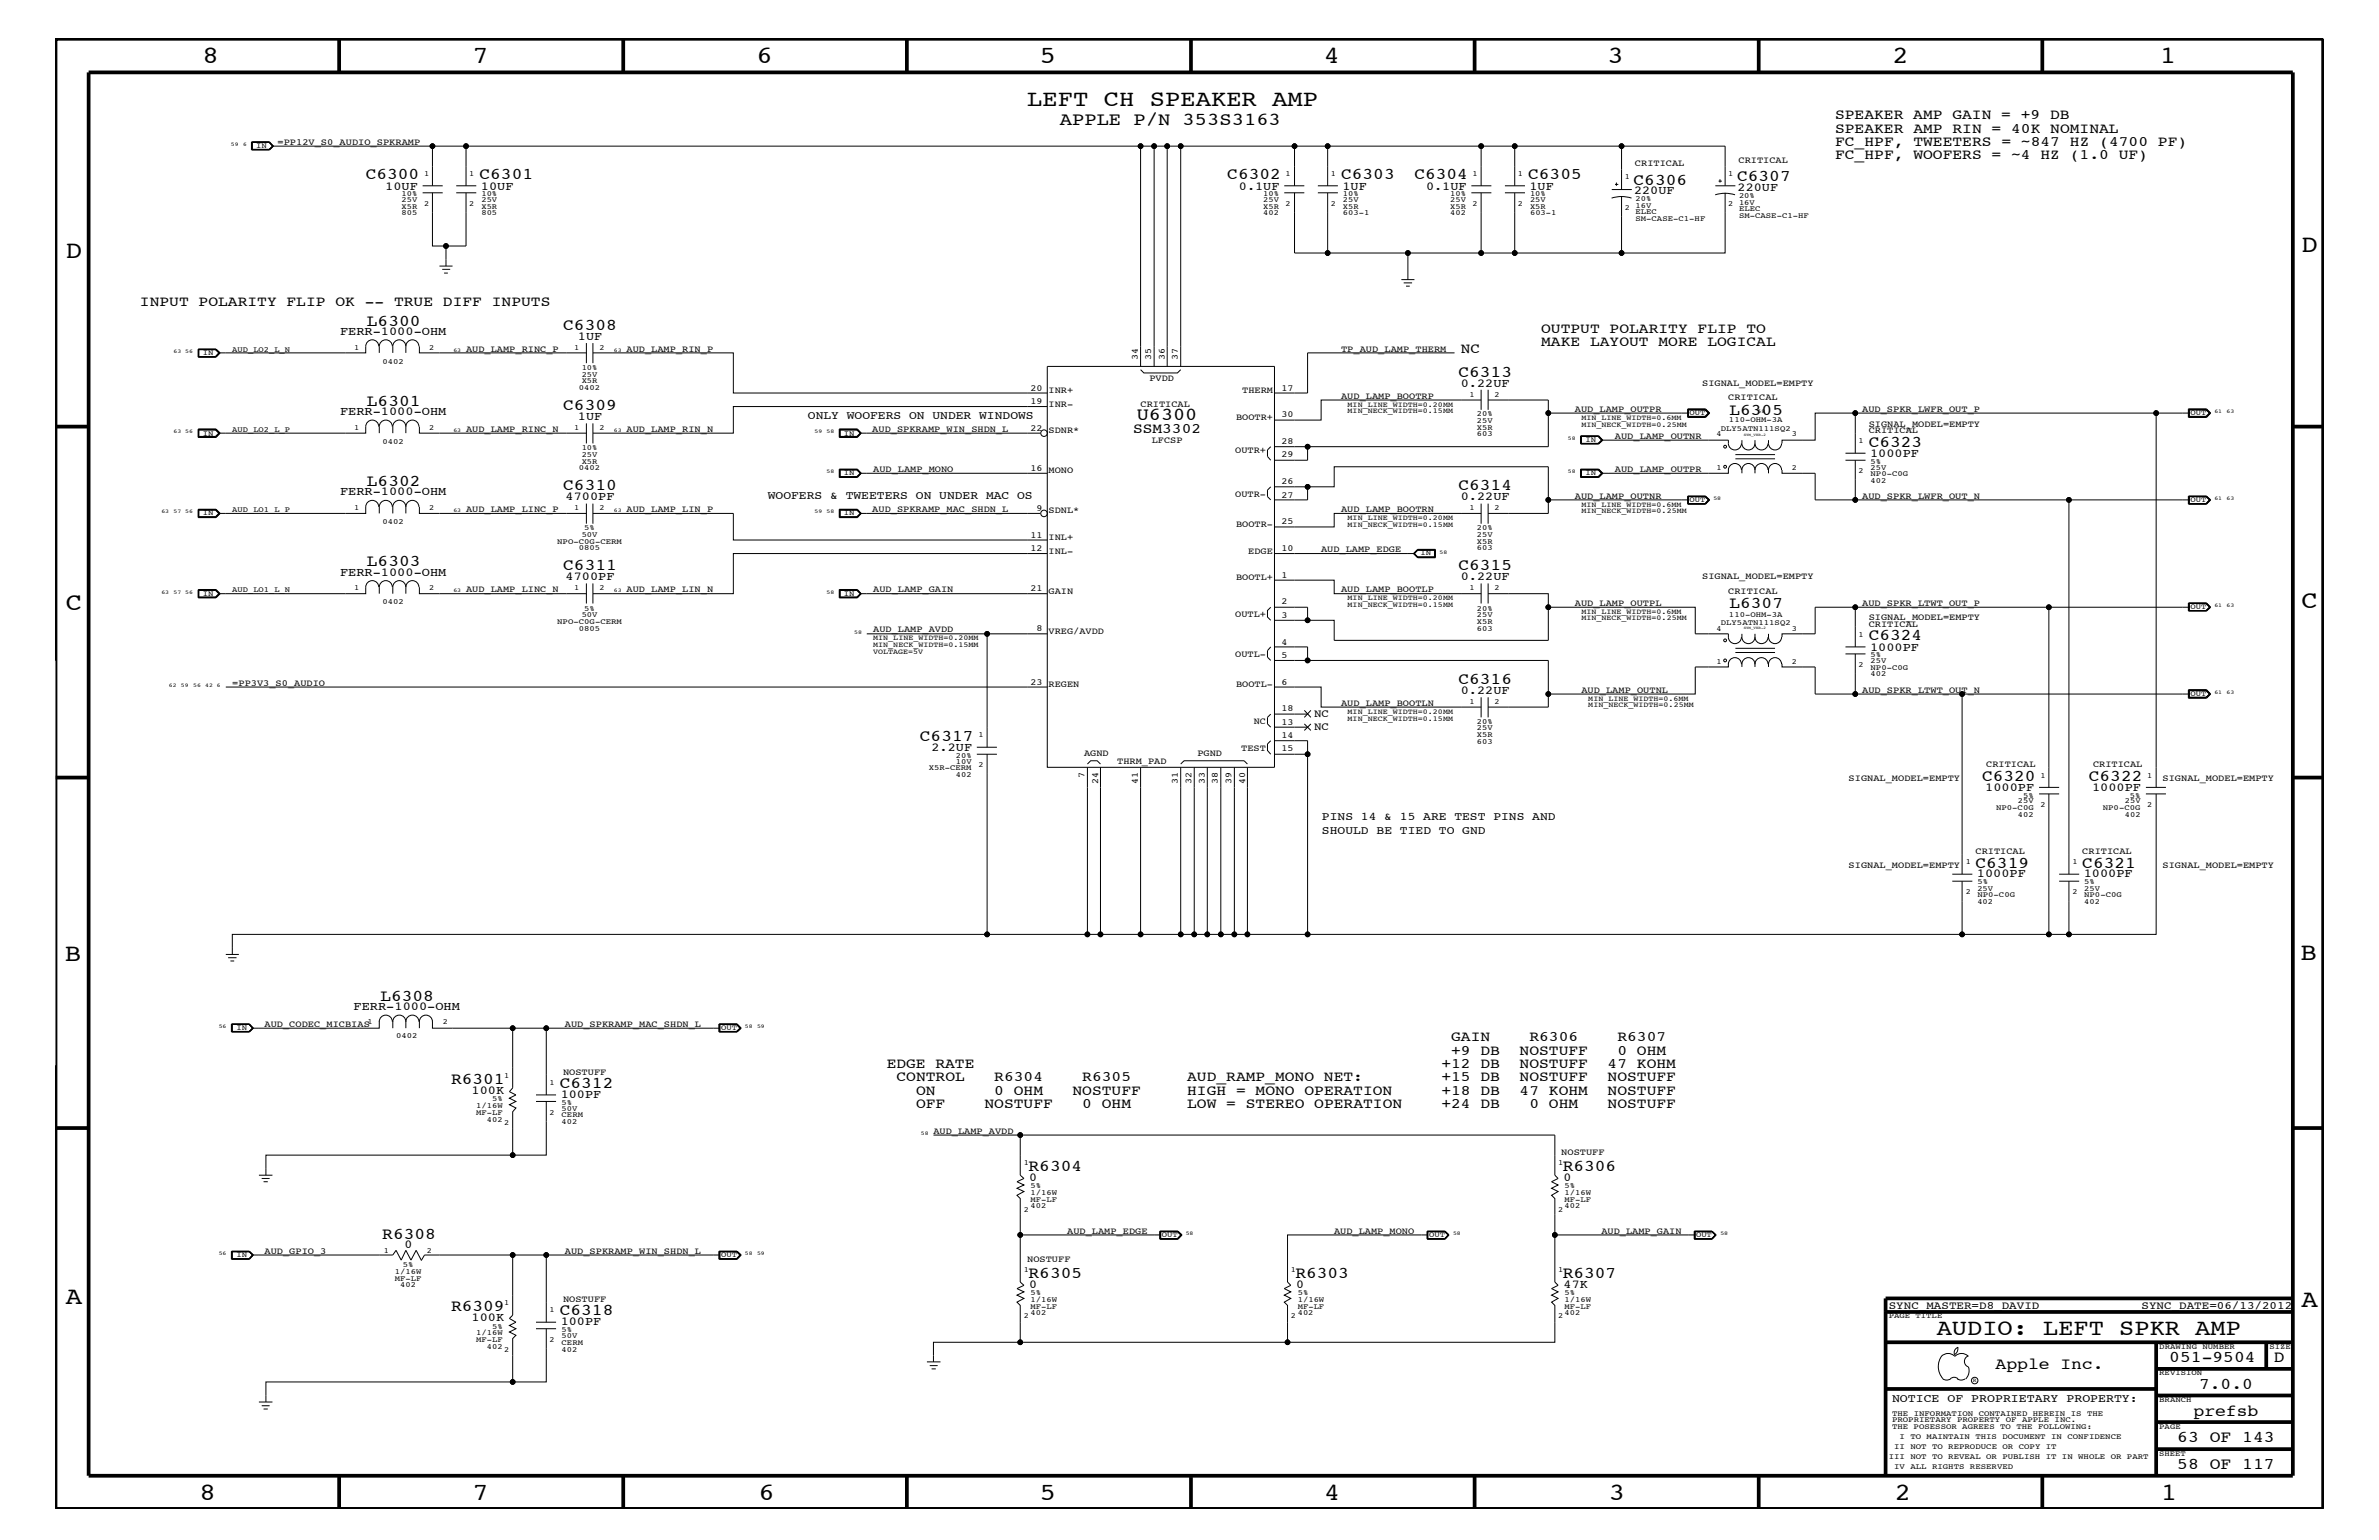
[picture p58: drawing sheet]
<svg xmlns="http://www.w3.org/2000/svg" width="432mm" height="279mm" viewBox="0 0 432 279" stroke-linecap="round" stroke-linejoin="round" font-family="sans-serif">
<defs><g id="words">
<g font-size="4.5">
<text x="36.7" y="11.5">8</text>
<text x="85.8" y="11.5">7</text>
<text x="137.3" y="11.5">6</text>
<text x="188.7" y="11.5">5</text>
<text x="240.3" y="11.5">4</text>
<text x="291.8" y="11.5">3</text>
<text x="343.5" y="11.5">2</text>
<text x="392" y="11.5">1</text>
<text x="11.9" y="46.8">D</text>
<text x="417.7" y="45.7">D</text>
<text x="11.9" y="110.6">C</text>
<text x="417.7" y="110.4">C</text>
<text x="11.8" y="174.3">B</text>
<text x="417.6" y="174.2">B</text>
<text x="11.9" y="236.7">A</text>
<text x="417.7" y="237.1">A</text>
<text x="36.2" y="272.1">8</text>
<text x="85.8" y="272.1">7</text>
<text x="137.7" y="272.1">6</text>
<text x="188.7" y="272.1">5</text>
<text x="240.4" y="272.1">4</text>
<text x="292" y="272.1">3</text>
<text x="343.9" y="272.1">2</text>
<text x="392.2" y="272.1">1</text>
</g>
<g font-size="4.1">
<text x="186.4" y="19.2">LEFT CH SPEAKER AMP</text>
<text x="351.5" y="242.3">AUDIO: LEFT SPKR AMP</text>
</g>
<g font-size="3.3">
<text x="192.4" y="22.7">APPLE P/N 353S3163</text>
<text x="206.3" y="76.2">U6300</text>
</g>
<g font-size="3">
<text x="66.4" y="32.5">C6300</text>
<text x="87" y="32.5">C6301</text>
<text x="222.8" y="32.5">C6302</text>
<text x="243.4" y="32.5">C6303</text>
<text x="256.7" y="32.5">C6304</text>
<text x="277.4" y="32.5">C6305</text>
<text x="296.5" y="33.6">C6306</text>
<text x="315.3" y="32.9">C6307</text>
<text x="66.6" y="59.1">L6300</text>
<text x="102.2" y="59.8">C6308</text>
<text x="264.7" y="68.4">C6313</text>
<text x="66.6" y="73.7">L6301</text>
<text x="102.2" y="74.4">C6309</text>
<text x="313.9" y="75.2">L6305</text>
<text x="339.2" y="81.1">C6323</text>
<text x="66.6" y="88.2">L6302</text>
<text x="102.2" y="88.9">C6310</text>
<text x="264.7" y="88.9">C6314</text>
<text x="66.6" y="102.7">L6303</text>
<text x="102.2" y="103.5">C6311</text>
<text x="264.7" y="103.5">C6315</text>
<text x="313.9" y="110.3">L6307</text>
<text x="339.2" y="116.2">C6324</text>
<text x="264.7" y="124.1">C6316</text>
<text x="167" y="134.4">C6317</text>
<text x="359.7" y="141.7">C6320</text>
<text x="379.1" y="141.7">C6322</text>
<text x="358.6" y="157.4">C6319</text>
<text x="378" y="157.4">C6321</text>
<text x="69" y="181.6">L6308</text>
<text x="81.9" y="196.7">R6301</text>
<text x="101.6" y="197.4">C6312</text>
<text x="186.7" y="212.5">R6304</text>
<text x="283.6" y="212.5">R6306</text>
<text x="69.4" y="224.7">R6308</text>
<text x="186.7" y="231.8">R6305</text>
<text x="235.1" y="231.8">R6303</text>
<text x="283.6" y="231.8">R6307</text>
<text x="81.9" y="237.9">R6309</text>
<text x="101.6" y="238.6">C6318</text>
<text x="362.2" y="248.4">Apple Inc.</text>
<text x="393.7" y="247.1">051-9504</text>
<text x="399.2" y="252">7.0.0</text>
<text x="412.7" y="247.1">D</text>
<text x="398.1" y="256.8">prefsb</text>
<text x="395.2" y="261.6">63 OF 143</text>
<text x="395.2" y="266.6">58 OF 117</text>
</g>
<g font-size="2.6">
<text x="333.1" y="21.6">SPEAKER AMP GAIN = +9 DB</text>
<text x="333.1" y="28.9">FC_HPF, WOOFERS = ~4 HZ (1.0 UF)</text>
<text x="333.1" y="26.5">FC_HPF, TWEETERS = ~847 HZ (4700 PF)</text>
<text x="333.1" y="24.1">SPEAKER AMP RIN = 40K NOMINAL</text>
<text x="25.4" y="55.5">INPUT POLARITY FLIP OK -- TRUE DIFF INPUTS</text>
<text x="265.2" y="64">NC</text>
<text x="279.7" y="62.9">MAKE LAYOUT MORE LOGICAL</text>
<text x="279.7" y="60.4">OUTPUT POLARITY FLIP TO</text>
<text x="205.7" y="78.6">SSM3302</text>
<text x="263.4" y="191.4">+9 DB</text>
<text x="263.4" y="188.9">GAIN</text>
<text x="275.8" y="191.4">NOSTUFF</text>
<text x="277.6" y="188.9">R6306</text>
<text x="293.6" y="191.4">0 OHM</text>
<text x="293.6" y="188.9">R6307</text>
<text x="161" y="193.7">EDGE RATE</text>
<text x="162.7" y="196.2">CONTROL</text>
<text x="180.5" y="196.2">R6304</text>
<text x="196.4" y="196.2">R6305</text>
<text x="215.5" y="196.2">AUD_RAMP_MONO NET:</text>
<text x="261.6" y="193.7">+12 DB</text>
<text x="261.6" y="196.2">+15 DB</text>
<text x="275.8" y="193.7">NOSTUFF</text>
<text x="275.8" y="196.2">NOSTUFF</text>
<text x="291.8" y="193.7">47 KOHM</text>
<text x="291.8" y="196.2">NOSTUFF</text>
<text x="166.3" y="201">OFF</text>
<text x="166.3" y="198.7">ON</text>
<text x="178.7" y="201">NOSTUFF</text>
<text x="180.5" y="198.7">0 OHM</text>
<text x="194.7" y="198.7">NOSTUFF</text>
<text x="196.4" y="201">0 OHM</text>
<text x="215.5" y="201">LOW = STEREO OPERATION</text>
<text x="215.5" y="198.7">HIGH = MONO OPERATION</text>
<text x="261.6" y="198.7">+18 DB</text>
<text x="261.6" y="201">+24 DB</text>
<text x="275.8" y="198.7">47 KOHM</text>
<text x="277.6" y="201">0 OHM</text>
<text x="291.8" y="198.7">NOSTUFF</text>
<text x="291.8" y="201">NOSTUFF</text>
</g>
<g font-size="2.2">
<text x="69.9" y="34.4">10UF</text>
<text x="87.3" y="34.4">10UF</text>
<text x="224.9" y="34.4">0.1UF</text>
<text x="243.7" y="34.4">1UF</text>
<text x="258.8" y="34.4">0.1UF</text>
<text x="277.6" y="34.4">1UF</text>
<text x="296.6" y="35.2">220UF</text>
<text x="315.4" y="34.7">220UF</text>
<text x="61.7" y="60.8">FERR-1000-OHM</text>
<text x="104.9" y="61.7">1UF</text>
<text x="265.1" y="70.1">0.22UF</text>
<text x="61.7" y="75.4">FERR-1000-OHM</text>
<text x="104.9" y="76.2">1UF</text>
<text x="339.4" y="82.8">1000PF</text>
<text x="61.7" y="89.9">FERR-1000-OHM</text>
<text x="102.7" y="90.7">4700PF</text>
<text x="265.1" y="90.7">0.22UF</text>
<text x="61.7" y="104.4">FERR-1000-OHM</text>
<text x="102.7" y="105.3">4700PF</text>
<text x="265.1" y="105.3">0.22UF</text>
<text x="339.4" y="118.1">1000PF</text>
<text x="265.1" y="125.9">0.22UF</text>
<text x="169.1" y="136.2">2.2UF</text>
<text x="360.3" y="143.5">1000PF</text>
<text x="379.7" y="143.5">1000PF</text>
<text x="358.8" y="159.2">1000PF</text>
<text x="378.2" y="159.2">1000PF</text>
<text x="64.2" y="183.2">FERR-1000-OHM</text>
<text x="85.6" y="198.5">100K</text>
<text x="101.8" y="199.2">100PF</text>
<text x="186.8" y="214.2">0</text>
<text x="283.8" y="214.2">0</text>
<text x="73.4" y="226.4">0</text>
<text x="186.8" y="233.7">0</text>
<text x="235.3" y="233.7">0</text>
<text x="283.8" y="233.7">47K</text>
<text x="85.6" y="239.7">100K</text>
<text x="101.8" y="240.5">100PF</text>
</g>
<g font-size="2.1">
<text x="146.6" y="76.1">ONLY WOOFERS ON UNDER WINDOWS</text>
<text x="139.4" y="90.6">WOOFERS &amp; TWEETERS ON UNDER MAC OS</text>
<text x="239.9" y="148.8">PINS 14 &amp; 15 ARE TEST PINS AND</text>
<text x="239.9" y="151.2">SHOULD BE TIED TO GND</text>
<text x="343.4" y="254.4">NOTICE OF PROPRIETARY PROPERTY:</text>
</g>
<g font-size="2">
<text x="238.5" y="130.2">NC</text>
<text x="238.5" y="132.5">NC</text>
<text x="342.8" y="237.4">SYNC_MASTER=D8_DAVID</text>
<text x="388.7" y="237.4">SYNC_DATE=06/13/2012</text>
</g>
<g font-size="1.7">
<text x="50.4" y="26.3">=PP12V_S0_AUDIO_SPKRAMP</text>
<text x="315.6" y="29.5">CRITICAL</text>
<text x="296.8" y="30.2">CRITICAL</text>
<text x="84.6" y="63.9">AUD_LAMP_RINC_P</text>
<text x="113.7" y="63.9">AUD_LAMP_RIN_P</text>
<text x="206.5" y="65.4" transform="rotate(-90 206.5 65.4)">34</text>
<text x="209" y="65.4" transform="rotate(-90 209 65.4)">35</text>
<text x="211.4" y="65.4" transform="rotate(-90 211.4 65.4)">36</text>
<text x="213.8" y="65.4" transform="rotate(-90 213.8 65.4)">37</text>
<text x="243.4" y="63.9">TP_AUD_LAMP_THERM</text>
<text x="187" y="70.9">20</text>
<text x="190.3" y="71.3">INR+</text>
<text x="208.6" y="69.2">PVDD</text>
<text x="225.5" y="71.3">THERM</text>
<text x="232.6" y="70.9">17</text>
<text x="308.9" y="70">SIGNAL_MODEL=EMPTY</text>
<text x="187" y="73.3">19</text>
<text x="190.3" y="73.8">INR-</text>
<text x="207" y="73.8">CRITICAL</text>
<text x="224.4" y="76.2">BOOTR+</text>
<text x="232.6" y="75.7">30</text>
<text x="243.4" y="72.3">AUD_LAMP_BOOTRP</text>
<text x="285.8" y="74.7">AUD_LAMP_OUTPR</text>
<text x="313.7" y="72.6">CRITICAL</text>
<text x="338" y="74.7">AUD_SPKR_LWFR_OUT_P</text>
<text x="339.2" y="77.4">SIGNAL_MODEL=EMPTY</text>
<text x="84.6" y="78.3">AUD_LAMP_RINC_N</text>
<text x="113.7" y="78.3">AUD_LAMP_RIN_N</text>
<text x="158.3" y="78.3">AUD_SPKRAMP_WIN_SHDN_L</text>
<text x="187" y="78.2">22</text>
<text x="190.3" y="78.6">SDNR*</text>
<text x="209" y="80.5">LFCSP</text>
<text x="224.2" y="82.2">OUTR+</text>
<text x="232.6" y="80.5">28</text>
<text x="232.6" y="83">29</text>
<text x="293.1" y="79.6">AUD_LAMP_OUTNR</text>
<text x="339.2" y="78.6">CRITICAL</text>
<text x="158.5" y="85.6">AUD_LAMP_MONO</text>
<text x="187" y="85.4">16</text>
<text x="190.3" y="85.9">MONO</text>
<text x="232.6" y="87.8">26</text>
<text x="293.1" y="85.6">AUD_LAMP_OUTPR</text>
<text x="84.6" y="92.9">AUD_LAMP_LINC_P</text>
<text x="113.7" y="92.9">AUD_LAMP_LIN_P</text>
<text x="158.3" y="92.9">AUD_SPKRAMP_MAC_SHDN_L</text>
<text x="188.1" y="92.7">9</text>
<text x="190.3" y="93.2">SDNL*</text>
<text x="224.2" y="90.1">OUTR-</text>
<text x="224.4" y="95.6">BOOTR-</text>
<text x="232.6" y="90.3">27</text>
<text x="232.6" y="95.1">25</text>
<text x="243.4" y="92.9">AUD_LAMP_BOOTRN</text>
<text x="285.8" y="90.5">AUD_LAMP_OUTNR</text>
<text x="338" y="90.5">AUD_SPKR_LWFR_OUT_N</text>
<text x="187" y="99.9">12</text>
<text x="187" y="97.6">11</text>
<text x="190.3" y="100.4">INL-</text>
<text x="190.3" y="98">INL+</text>
<text x="226.6" y="100.4">EDGE</text>
<text x="232.6" y="99.9">10</text>
<text x="239.8" y="100.2">AUD_LAMP_EDGE</text>
<text x="84.6" y="107.5">AUD_LAMP_LINC_N</text>
<text x="113.7" y="107.5">AUD_LAMP_LIN_N</text>
<text x="158.5" y="107.5">AUD_LAMP_GAIN</text>
<text x="187" y="107.2">21</text>
<text x="190.3" y="107.7">GAIN</text>
<text x="224.4" y="105.3">BOOTL+</text>
<text x="232.6" y="104.8">1</text>
<text x="243.4" y="107.5">AUD_LAMP_BOOTLP</text>
<text x="308.9" y="105.1">SIGNAL_MODEL=EMPTY</text>
<text x="313.7" y="107.7">CRITICAL</text>
<text x="224.2" y="112">OUTL+</text>
<text x="232.6" y="112">3</text>
<text x="232.6" y="109.7">2</text>
<text x="285.8" y="109.9">AUD_LAMP_OUTPL</text>
<text x="338" y="109.9">AUD_SPKR_LTWT_OUT_P</text>
<text x="339.2" y="113.7">CRITICAL</text>
<text x="339.2" y="112.6">SIGNAL_MODEL=EMPTY</text>
<text x="158.5" y="114.8">AUD_LAMP_AVDD</text>
<text x="188.1" y="114.5">8</text>
<text x="190.3" y="115">VREG/AVDD</text>
<text x="224.2" y="119.2">OUTL-</text>
<text x="232.6" y="119.3">5</text>
<text x="232.6" y="117">4</text>
<text x="42.2" y="124.4">=PP3V3_S0_AUDIO</text>
<text x="187" y="124.2">23</text>
<text x="190.3" y="124.7">REGEN</text>
<text x="224.4" y="124.7">BOOTL-</text>
<text x="232.6" y="124.2">6</text>
<text x="287" y="125.7">AUD_LAMP_OUTNL</text>
<text x="338" y="125.7">AUD_SPKR_LTWT_OUT_N</text>
<text x="227.6" y="131.3">NC</text>
<text x="232.6" y="131.5">13</text>
<text x="232.6" y="129.1">18</text>
<text x="243.4" y="128">AUD_LAMP_BOOTLN</text>
<text x="196.8" y="137.2">AGND</text>
<text x="217.3" y="137.2">PGND</text>
<text x="225.3" y="136.2">TEST</text>
<text x="232.6" y="136.3">15</text>
<text x="232.6" y="133.9">14</text>
<text x="196.8" y="141.2" transform="rotate(-90 196.8 141.2)">7</text>
<text x="199.3" y="142.3" transform="rotate(-90 199.3 142.3)">24</text>
<text x="202.8" y="138.5">THRM_PAD</text>
<text x="206.5" y="142.3" transform="rotate(-90 206.5 142.3)">41</text>
<text x="213.8" y="142.3" transform="rotate(-90 213.8 142.3)">31</text>
<text x="216.2" y="142.3" transform="rotate(-90 216.2 142.3)">32</text>
<text x="218.7" y="142.3" transform="rotate(-90 218.7 142.3)">33</text>
<text x="221.1" y="142.3" transform="rotate(-90 221.1 142.3)">38</text>
<text x="223.5" y="142.3" transform="rotate(-90 223.5 142.3)">39</text>
<text x="226" y="142.3" transform="rotate(-90 226 142.3)">40</text>
<text x="335.5" y="141.7">SIGNAL_MODEL=EMPTY</text>
<text x="360.5" y="139.2">CRITICAL</text>
<text x="379.9" y="139.2">CRITICAL</text>
<text x="392.5" y="141.7">SIGNAL_MODEL=EMPTY</text>
<text x="358.6" y="155">CRITICAL</text>
<text x="378" y="155">CRITICAL</text>
<text x="335.5" y="157.4">SIGNAL_MODEL=EMPTY</text>
<text x="392.5" y="157.4">SIGNAL_MODEL=EMPTY</text>
<text x="48" y="186.3">AUD_CODEC_MICBIAS</text>
<text x="102.5" y="186.3">AUD_SPKRAMP_MAC_SHDN_L</text>
<text x="102.2" y="195">NOSTUFF</text>
<text x="169.4" y="205.7">AUD_LAMP_AVDD</text>
<text x="283.4" y="209.6">NOSTUFF</text>
<text x="48" y="227.5">AUD_GPIO_3</text>
<text x="102.5" y="227.5">AUD_SPKRAMP_WIN_SHDN_L</text>
<text x="193.7" y="223.9">AUD_LAMP_EDGE</text>
<text x="242.1" y="223.9">AUD_LAMP_MONO</text>
<text x="290.7" y="223.9">AUD_LAMP_GAIN</text>
<text x="186.4" y="229">NOSTUFF</text>
<text x="102.2" y="236.2">NOSTUFF</text>
</g>
<g font-size="1.4">
<text x="46.5" y="26.9">IN</text>
<text x="72.9" y="35.6">10%</text>
<text x="77" y="31.9">1</text>
<text x="85.2" y="31.9">1</text>
<text x="87.4" y="35.6">10%</text>
<text x="229.3" y="35.6">10%</text>
<text x="233.3" y="31.9">1</text>
<text x="241.6" y="31.9">1</text>
<text x="243.8" y="35.6">10%</text>
<text x="263.2" y="35.6">10%</text>
<text x="267.3" y="31.9">1</text>
<text x="275.5" y="31.9">1</text>
<text x="277.7" y="35.6">10%</text>
<text x="294.9" y="32.5">1</text>
<text x="313.7" y="31.9">1</text>
<text x="315.6" y="35.9">20%</text>
<text x="72.9" y="37.9">X5R</text>
<text x="72.9" y="36.7">25V</text>
<text x="72.9" y="39.1">805</text>
<text x="77" y="37.4">2</text>
<text x="85.2" y="37.4">2</text>
<text x="87.4" y="37.9">X5R</text>
<text x="87.4" y="36.7">25V</text>
<text x="87.4" y="39.1">805</text>
<text x="229.3" y="39.1">402</text>
<text x="229.3" y="36.7">25V</text>
<text x="229.3" y="37.9">X5R</text>
<text x="233.3" y="37.4">2</text>
<text x="241.6" y="37.4">2</text>
<text x="243.8" y="36.7">25V</text>
<text x="243.8" y="37.9">X5R</text>
<text x="243.8" y="39.1">603-1</text>
<text x="263.2" y="37.9">X5R</text>
<text x="263.2" y="36.7">25V</text>
<text x="263.2" y="39.1">402</text>
<text x="267.3" y="37.4">2</text>
<text x="275.5" y="37.4">2</text>
<text x="277.7" y="36.7">25V</text>
<text x="277.7" y="39.1">603-1</text>
<text x="277.7" y="37.9">X5R</text>
<text x="294.9" y="38">2</text>
<text x="296.8" y="36.5">20%</text>
<text x="296.8" y="37.8">16V</text>
<text x="296.8" y="38.9">ELEC</text>
<text x="296.8" y="40.1">SM-CASE-C1-HF</text>
<text x="313.7" y="37.4">2</text>
<text x="315.6" y="37.2">16V</text>
<text x="315.6" y="38.2">ELEC</text>
<text x="315.6" y="39.5">SM-CASE-C1-HF</text>
<text x="36.8" y="64.5">IN</text>
<text x="42.2" y="63.9">AUD_LO2_L_N</text>
<text x="64.3" y="63.4">1</text>
<text x="69.4" y="66">0402</text>
<text x="77.9" y="63.4">2</text>
<text x="104.2" y="63.4">1</text>
<text x="108.8" y="63.4">2</text>
<text x="105.1" y="70.7">0402</text>
<text x="105.6" y="67.1">10%</text>
<text x="105.6" y="68.4">25V</text>
<text x="105.6" y="69.5">X5R</text>
<text x="266.7" y="72">1</text>
<text x="271.3" y="72">2</text>
<text x="64.3" y="78">1</text>
<text x="77.9" y="78">2</text>
<text x="244.6" y="73.8">MIN_LINE_WIDTH=0.20MM</text>
<text x="244.6" y="75">MIN_NECK_WIDTH=0.15MM</text>
<text x="268.1" y="76.8">25V</text>
<text x="268.1" y="75.6">20%</text>
<text x="287" y="76.2">MIN_LINE_WIDTH=0.6MM</text>
<text x="287" y="77.4">MIN_NECK_WIDTH=0.25MM</text>
<text x="306.7" y="75.4">OUT</text>
<text x="313.8" y="76.7">110-OHM-3A</text>
<text x="397.6" y="75.4">OUT</text>
<text x="36.8" y="79">IN</text>
<text x="42.2" y="78.3">AUD_LO2_L_P</text>
<text x="69.4" y="80.5">0402</text>
<text x="104.2" y="78">1</text>
<text x="105.6" y="81.6">10%</text>
<text x="105.6" y="82.8">25V</text>
<text x="108.8" y="78">2</text>
<text x="153.2" y="79">IN</text>
<text x="268.1" y="78">X5R</text>
<text x="268.1" y="79.2">603</text>
<text x="287.8" y="80.2">IN</text>
<text x="311.6" y="79.2">4</text>
<text x="312.3" y="78.2">DLY5ATN111SQ2</text>
<text x="325.2" y="79.2">3</text>
<text x="337.3" y="80.5">1</text>
<text x="105.1" y="85.3">0402</text>
<text x="105.6" y="84.1">X5R</text>
<text x="153.2" y="86.2">IN</text>
<text x="287.8" y="86.2">IN</text>
<text x="311.6" y="85.3">1</text>
<text x="325.2" y="85.3">2</text>
<text x="337.3" y="85.9">2</text>
<text x="339.5" y="84.1">5%</text>
<text x="339.5" y="85.2">25V</text>
<text x="339.5" y="87.6">402</text>
<text x="339.5" y="86.4">NP0-C0G</text>
<text x="36.8" y="93.5">IN</text>
<text x="42.2" y="92.9">AUD_LO1_L_P</text>
<text x="64.3" y="92.6">1</text>
<text x="69.4" y="95.1">0402</text>
<text x="77.9" y="92.6">2</text>
<text x="104.2" y="92.6">1</text>
<text x="108.8" y="92.6">2</text>
<text x="153.2" y="93.5">IN</text>
<text x="244.6" y="94.3">MIN_LINE_WIDTH=0.20MM</text>
<text x="244.6" y="95.6">MIN_NECK_WIDTH=0.15MM</text>
<text x="266.7" y="92.6">1</text>
<text x="271.3" y="92.6">2</text>
<text x="287" y="93.2">MIN_NECK_WIDTH=0.25MM</text>
<text x="287" y="92">MIN_LINE_WIDTH=0.6MM</text>
<text x="306.7" y="91.1">OUT</text>
<text x="397.6" y="91.1">OUT</text>
<text x="101.1" y="98.7">NPO-C0G-CERM</text>
<text x="105.1" y="99.9">0805</text>
<text x="105.6" y="97.4">50V</text>
<text x="106" y="96.2">5%</text>
<text x="257.8" y="100.8">IN</text>
<text x="268.1" y="98.7">X5R</text>
<text x="268.1" y="97.4">25V</text>
<text x="268.1" y="99.9">603</text>
<text x="268.1" y="96.2">20%</text>
<text x="42.2" y="107.5">AUD_LO1_L_N</text>
<text x="64.3" y="107.1">1</text>
<text x="77.9" y="107.1">2</text>
<text x="104.2" y="107.1">1</text>
<text x="108.8" y="107.1">2</text>
<text x="266.7" y="107.1">1</text>
<text x="271.3" y="107.1">2</text>
<text x="36.8" y="108.1">IN</text>
<text x="69.4" y="109.7">0402</text>
<text x="101.1" y="113.1">NPO-C0G-CERM</text>
<text x="105.6" y="112">50V</text>
<text x="106" y="110.8">5%</text>
<text x="153.2" y="108.1">IN</text>
<text x="244.6" y="110.2">MIN_NECK_WIDTH=0.15MM</text>
<text x="244.6" y="108.9">MIN_LINE_WIDTH=0.20MM</text>
<text x="268.1" y="112">25V</text>
<text x="268.1" y="110.8">20%</text>
<text x="268.1" y="113.1">X5R</text>
<text x="287" y="112.6">MIN_NECK_WIDTH=0.25MM</text>
<text x="287" y="111.4">MIN_LINE_WIDTH=0.6MM</text>
<text x="312.3" y="113.3">DLY5ATN111SQ2</text>
<text x="313.8" y="111.9">110-OHM-3A</text>
<text x="397.6" y="110.5">OUT</text>
<text x="105.1" y="114.4">0805</text>
<text x="158.5" y="118.6">VOLTAGE=5V</text>
<text x="158.5" y="117.4">MIN_NECK_WIDTH=0.15MM</text>
<text x="158.5" y="116.2">MIN_LINE_WIDTH=0.20MM</text>
<text x="268.1" y="114.4">603</text>
<text x="311.6" y="114.4">4</text>
<text x="325.2" y="114.4">3</text>
<text x="337.3" y="115.6">1</text>
<text x="339.5" y="119.2">5%</text>
<text x="311.6" y="120.4">1</text>
<text x="325.2" y="120.4">2</text>
<text x="337.3" y="121">2</text>
<text x="339.5" y="120.3">25V</text>
<text x="339.5" y="122.7">402</text>
<text x="339.5" y="121.5">NP0-C0G</text>
<text x="244.6" y="129.6">MIN_LINE_WIDTH=0.20MM</text>
<text x="244.6" y="130.8">MIN_NECK_WIDTH=0.15MM</text>
<text x="266.7" y="127.7">1</text>
<text x="268.1" y="131.3">20%</text>
<text x="271.3" y="127.7">2</text>
<text x="288.3" y="128.3">MIN_NECK_WIDTH=0.25MM</text>
<text x="288.3" y="127.1">MIN_LINE_WIDTH=0.6MM</text>
<text x="397.6" y="126.3">OUT</text>
<text x="173.5" y="137.4">20%</text>
<text x="177.6" y="133.8">1</text>
<text x="268.1" y="133.8">X5R</text>
<text x="268.1" y="132.5">25V</text>
<text x="268.1" y="135">603</text>
<text x="168.6" y="139.7">X5R-CERM</text>
<text x="173.5" y="138.5">10V</text>
<text x="173.5" y="140.9">402</text>
<text x="177.6" y="139.2">2</text>
<text x="370.3" y="141.1">1</text>
<text x="389.7" y="141.1">1</text>
<text x="362.3" y="147">NP0-C0G</text>
<text x="366.3" y="145.7">25V</text>
<text x="366.3" y="148.2">402</text>
<text x="367.2" y="144.7">5%</text>
<text x="370.3" y="146.5">2</text>
<text x="381.7" y="147">NP0-C0G</text>
<text x="385.7" y="148.2">402</text>
<text x="385.7" y="145.7">25V</text>
<text x="386.6" y="144.7">5%</text>
<text x="389.7" y="146.5">2</text>
<text x="356.8" y="156.8">1</text>
<text x="358.9" y="161.6">25V</text>
<text x="358.9" y="160.5">5%</text>
<text x="376.2" y="156.8">1</text>
<text x="378.3" y="160.5">5%</text>
<text x="378.3" y="161.6">25V</text>
<text x="356.8" y="162.2">2</text>
<text x="358.9" y="162.8">NP0-C0G</text>
<text x="358.9" y="163.9">402</text>
<text x="376.2" y="162.2">2</text>
<text x="378.3" y="163.9">402</text>
<text x="378.3" y="162.8">NP0-C0G</text>
<text x="66.7" y="185.9">1</text>
<text x="80.3" y="185.9">2</text>
<text x="42.9" y="186.9">IN</text>
<text x="71.9" y="188.4">0402</text>
<text x="130.9" y="186.9">OUT</text>
<text x="91.5" y="195.6">1</text>
<text x="99.7" y="196.8">1</text>
<text x="86.4" y="202.3">MF-LF</text>
<text x="86.4" y="201">1/16W</text>
<text x="88.4" y="203.5">402</text>
<text x="89.3" y="199.8">5%</text>
<text x="99.7" y="202.3">2</text>
<text x="101.9" y="202.7">CERM</text>
<text x="101.9" y="201.5">50V</text>
<text x="101.9" y="204">402</text>
<text x="101.9" y="200.4">5%</text>
<text x="91.5" y="204.1">2</text>
<text x="185.8" y="211.4">1</text>
<text x="187" y="215.6">5%</text>
<text x="282.8" y="211.4">1</text>
<text x="284" y="215.6">5%</text>
<text x="185.8" y="219.8">2</text>
<text x="187" y="216.9">1/16W</text>
<text x="187" y="219.2">402</text>
<text x="187" y="218">MF-LF</text>
<text x="282.8" y="219.8">2</text>
<text x="284" y="219.2">402</text>
<text x="284" y="218">MF-LF</text>
<text x="284" y="216.9">1/16W</text>
<text x="69.7" y="227.4">1</text>
<text x="77.5" y="227.4">2</text>
<text x="210.9" y="224.5">OUT</text>
<text x="259.4" y="224.5">OUT</text>
<text x="307.8" y="224.5">OUT</text>
<text x="42.9" y="228.1">IN</text>
<text x="71.7" y="232.4">MF-LF</text>
<text x="71.7" y="231.1">1/16W</text>
<text x="72.6" y="233.5">402</text>
<text x="73.1" y="229.9">5%</text>
<text x="130.9" y="228.1">OUT</text>
<text x="185.8" y="230.7">1</text>
<text x="234.3" y="230.7">1</text>
<text x="282.8" y="230.7">1</text>
<text x="91.5" y="236.8">1</text>
<text x="99.7" y="238">1</text>
<text x="185.8" y="239.2">2</text>
<text x="187" y="235">5%</text>
<text x="187" y="238.6">402</text>
<text x="187" y="236.2">1/16W</text>
<text x="187" y="237.4">MF-LF</text>
<text x="234.3" y="239.2">2</text>
<text x="235.5" y="237.4">MF-LF</text>
<text x="235.5" y="235">5%</text>
<text x="235.5" y="238.6">402</text>
<text x="235.5" y="236.2">1/16W</text>
<text x="282.8" y="239.2">2</text>
<text x="284" y="238.6">402</text>
<text x="284" y="237.4">MF-LF</text>
<text x="284" y="236.2">1/16W</text>
<text x="284" y="235">5%</text>
<text x="342.8" y="239.2">PAGE TITLE</text>
<text x="86.4" y="243.5">MF-LF</text>
<text x="86.4" y="242.3">1/16W</text>
<text x="88.4" y="244.7">402</text>
<text x="89.3" y="241.1">5%</text>
<text x="91.5" y="245.3">2</text>
<text x="99.7" y="243.5">2</text>
<text x="101.9" y="241.7">5%</text>
<text x="101.9" y="244">CERM</text>
<text x="101.9" y="245.2">402</text>
<text x="101.9" y="242.8">50V</text>
<text x="391.9" y="244.7">DRAWING NUMBER</text>
<text x="411.9" y="244.7">SIZE</text>
<text x="391.9" y="249.5">REVISION</text>
<text x="343.4" y="256.8">THE INFORMATION CONTAINED HEREIN IS THE</text>
<text x="391.9" y="254.4">BRANCH</text>
<text x="343.4" y="258">PROPRIETARY PROPERTY OF APPLE INC.</text>
<text x="343.4" y="259.3">THE POSESSOR AGREES TO THE FOLLOWING:</text>
<text x="343.8" y="262.9">II NOT TO REPRODUCE OR COPY IT</text>
<text x="344.8" y="261.1">I TO MAINTAIN THIS DOCUMENT IN CONFIDENCE</text>
<text x="391.9" y="259.3">PAGE</text>
<text x="342.8" y="264.7">III NOT TO REVEAL OR PUBLISH IT IN WHOLE OR PART</text>
<text x="343.8" y="266.6">IV ALL RIGHTS RESERVED</text>
<text x="391.9" y="264.1">SHEET</text>
</g>
<g font-size="1">
<text x="41.9" y="26.5">59</text>
<text x="44.1" y="26.5">6</text>
<text x="31.5" y="64">63 56</text>
<text x="82.3" y="63.9">63</text>
<text x="111.4" y="63.9">63</text>
<text x="319" y="75">58</text>
<text x="401.9" y="75">61</text>
<text x="404.1" y="75">63</text>
<text x="31.5" y="78.6">63 56</text>
<text x="82.3" y="78.3">63</text>
<text x="111.4" y="78.3">63</text>
<text x="147.8" y="78.6">59</text>
<text x="150" y="78.6">58</text>
<text x="284.6" y="79.9">58</text>
<text x="150" y="85.9">58</text>
<text x="284.6" y="85.9">58</text>
<text x="29.3" y="93.2">63</text>
<text x="31.5" y="93.2">57 56</text>
<text x="82.3" y="92.9">63</text>
<text x="111.4" y="92.9">63</text>
<text x="147.8" y="93.2">59</text>
<text x="150" y="93.2">58</text>
<text x="311" y="90.7">58</text>
<text x="401.9" y="90.7">61</text>
<text x="404.1" y="90.7">63</text>
<text x="261.3" y="100.4">58</text>
<text x="29.3" y="107.7">63</text>
<text x="31.5" y="107.7">57 56</text>
<text x="82.3" y="107.5">63</text>
<text x="111.4" y="107.5">63</text>
<text x="150" y="107.7">58</text>
<text x="401.9" y="110.2">61</text>
<text x="404.1" y="110.2">63</text>
<text x="155" y="115">58</text>
<text x="30.6" y="124.7">62</text>
<text x="32.9" y="124.7">59</text>
<text x="35.1" y="124.7">56</text>
<text x="37.3" y="124.7">42 6</text>
<text x="401.9" y="125.9">61</text>
<text x="404.1" y="125.9">63</text>
<text x="39.7" y="186.5">56</text>
<text x="135.2" y="186.5">58</text>
<text x="137.4" y="186.5">59</text>
<text x="167.1" y="205.9">58</text>
<text x="39.7" y="227.7">56</text>
<text x="135.2" y="227.7">58</text>
<text x="137.4" y="227.7">59</text>
<text x="215.2" y="224.1">58</text>
<text x="263.7" y="224.1">58</text>
<text x="312.3" y="224.1">58</text>
<text x="358.1" y="250.7">R</text>
</g>
<g font-size=".7">
<text x="316.5" y="79">SYM_VER-2</text>
<text x="316.5" y="114.2">SYM_VER-2</text>
</g>
</g></defs>
<g fill="none" stroke="#000" stroke-width=".18">
<path d="M45.6 25.8h3.3l.7 .7-.7 .7h-3.3zM45.7 25.8h3.2M45.7 27.1h3.2M45.7 25.8v1.4M45.8 25.8v1.3M48.9 25.8l.7 .7M48.9 25.8l.5 .7M48.9 25.8l.6 .7-.6 .6M49.4 26.5h29.1M49.4 26.5l-.5 .6M49.6 26.5l-.7 .7M76.7 35h3.7"/>
<path d="M76.7 33.7h3.7M78.5 35v9.6h2.4v3.7M82.8 33.7h3.6M82.8 35h3.6M84.6 35v9.6h-3.7M84.6 26.5h-6.1v7.2M207 26.5h-122.4v7.2M209.5 26.5h-2.5v40M211.8 26.5h-2.3v40M214.3 26.5h-2.5v40M233.1 33.7h3.6M233.1 35h3.6"/>
<path d="M235 26.5h-20.7v40M235 35v10.9h6M239.2 35h3.6M239.2 33.7h3.6M241 35v10.9h27.8v-10.9M241 26.5h-6v7.2M267.1 33.7h3.6M267.1 35h3.6M268.8 26.5h-27.8v7.2M273.2 35h3.6M273.2 33.7h3.6M274.9 35v10.9h-6.1"/>
<path d="M274.9 26.5h-6.1v7.2M292.5 35.9a5.9 5.9 0 0 1 3.6 0M292.5 34.4h3.7M293.1 33.5h.6M293.4 33.1v.6M294.3 26.5h-19.4v7.2M311.3 35.3a5.9 5.9 0 0 1 3.6 0M311.3 33.7h3.7M311.9 32.9h.6M312.2 32.5v.6M313.1 35v10.9h-18.8v-10.3M313.1 33.7v-7.2h-18.8v7.9"/>
<path d="M79.8 48.3h2.3M80.3 48.9h1.4M80.6 49.5h.7M254.4 50.7h2.3M254.8 51.3h1.5M255.2 51.9h.7M255.5 45.9v4.8M274.9 45.9h19.4M36 77.9h3.2l.7 .7-.7 .7M36 77.8h3.2l.8 .8-.8 .7h-3.2zM36.1 78h3l.7 .6-.7 .7h-3zM39.1 63.4l.7 .6-.7 .7"/>
<path d="M39.1 78l.6 .6M39.1 63.4l.6 .6M39.1 63.4h-3v1.3h3M39.2 63.3h-3.2v1.5h3.2M39.2 63.3l.8 .7-.8 .8M39.2 63.3l.7 .7-.7 .8M39.7 78.6l-.6 .6h-3M39.7 64l-.6 .7M68.8 77.4a1.19 1.19 0 0 0-1.2-1.2 1.19 1.19 0 0 0-1.2 1.2v1.2h-26.7M68.8 62.8a1.19 1.19 0 0 0-1.2-1.1 1.19 1.19 0 0 0-1.2 1.1v1.2h-26.7M71.2 77.4a1.19 1.19 0 0 0-1.2-1.2 1.19 1.19 0 0 0-1.2 1.2v1.2M71.2 62.8a1.19 1.19 0 0 0-1.2-1.1 1.19 1.19 0 0 0-1.2 1.1v1.2"/>
<path d="M73.7 77.4a1.19 1.19 0 0 1 1.1-1.2 1.19 1.19 0 0 1 1.2 1.2M73.7 62.8a1.19 1.19 0 0 1 1.1-1.1 1.19 1.19 0 0 1 1.2 1.1M73.7 77.4a1.19 1.19 0 0 0-1.2-1.2 1.19 1.19 0 0 0-1.2 1.2v1.2M73.7 62.8a1.19 1.19 0 0 0-1.2-1.1 1.19 1.19 0 0 0-1.2 1.1v1.2M73.7 62.8v1.2M73.7 77.4v1.2M76.1 77.4v1.2h30.3M76.1 62.8v1.2h30.3M106.4 62.2v3.7M106.4 76.8v3.6M107.6 62.2v3.7M107.6 76.8v3.6"/>
<path d="M107.6 64h25.5v7.3h57M152.3 77.8h3.3l.7 .8-.7 .7h-3.3zM152.4 78h3.1M152.5 78v1.2h3l.6-.6M155.5 78l.7 .6-.7 .7h-3.1M155.5 78l.6 .6M156.1 78.6h32.7M156.3 78.6l-.8-.7h-3.1v1.4M156.3 78.6l-.8 .7M190.1 66.5h41.2v72.7h-41.2zM190.1 73.8h-57v4.8h-25.5M207 67.1l.6 .6h6.1l.6-.6"/>
<path d="M264 64h-26.7v7.3h-6M268.8 72.6h-29v3.6h-8.5M268.8 70.7v3.7M270.1 72.6h10.9v8.4h-49.7M270.1 70.7v3.7M281 74.9h25.4M287 79.1v1.4M290.1 79.2l.7 .7-.7 .5M290.1 79.2h-3.1v1.2h3.1M290.1 79.2l.6 .7M290.2 79.1h-3.3v1.4h3.3M290.2 79.1l.7 .8-.7 .6"/>
<path d="M290.2 79.1l.6 .8-.6 .6M290.7 79.9h23a1.28 1.28 0 0 0 .4 1.4 1.28 1.28 0 0 0 1.5 .1l.4-.6 .1-.4M290.7 79.9l-.6 .5M306.3 74.3h3.3l.6 .6-.6 .8M306.3 74.2h3.3l.7 .7-.7 .8h-3.3zM306.4 74.4h3.1l.7 .5-.7 .7h-3.1zM309.5 74.4l.6 .5-.6 .6h-3.1M316.2 79.9a1.28 1.28 0 0 0 .3 1.4 1.28 1.28 0 0 0 1.6 .1l.4-.6v-.4M318.5 79.9v.5M321 79.9a1.28 1.28 0 0 0 .4 1.4 1.28 1.28 0 0 0 1.5 .1l.4-.6 .1-.4M336.7 74.9h60.7M391.4 74.9v68"/>
<path d="M397.2 74.2h3.3l.8 .7-.8 .8h-3.3zM397.3 75.7v-1.4h3.2l.7 .6-.7 .8M397.4 74.4h3l.7 .5-.7 .7h-3zM400.4 74.4l.6 .5-.6 .6h-3M36 92.5h3.2l.7 .7-.7 .6h-3.2M36 92.4h3.2l.8 .8-.8 .7h-3.2zM36.1 92.6h3l.6 .6M36.1 92.5v1.3M39.1 92.5l.7 .7-.7 .6M39.7 93.2l-.6 .5h-3M68.8 92a1.19 1.19 0 0 0-1.2-1.2 1.19 1.19 0 0 0-1.2 1.2v1.2h-26.7M71.2 92a1.19 1.19 0 0 0-1.2-1.2 1.19 1.19 0 0 0-1.2 1.2v1.2"/>
<path d="M73.7 92a1.19 1.19 0 0 1 1.1-1.2 1.19 1.19 0 0 1 1.2 1.2M73.7 92a1.19 1.19 0 0 0-1.2-1.2 1.19 1.19 0 0 0-1.2 1.2v1.2M73.7 92v1.2M76.1 92v1.2h30.3M106.4 91.4v3.6M107.6 91.4v3.6M107.6 93.2h25.5v4.8h57M152.3 85.1h3.3l.7 .8-.7 .7h-3.3zM152.3 92.4h3.3l.7 .8-.7 .7h-3.3zM152.5 85.3h3l.6 .6-.6 .6h-3zM152.5 92.6h3l.6 .6-.6 .5h-3zM155.5 92.5l.7 .7-.7 .6"/>
<path d="M155.5 85.2l.7 .7-.7 .6M155.5 92.5l.8 .7M155.5 85.2l.8 .7M155.5 85.2h-3.1v1.3h3.1M155.5 92.5h-3.1v1.3h3.1M156.1 93.2h32.7M156.1 85.9h34M156.3 93.2l-.8 .6M156.3 85.9l-.8 .6M230.6 81l-.5 .6v1.2l.5 .7M230.6 88.3l-.5 .6v1.2l.5 .6M231.3 88.3h6v2.4h-6"/>
<path d="M237.3 88.3h4.9v-3.6h38.8v8.5h-10.9M237.3 81v2.5h-6M268.8 93.2h-26.6v2.4h-10.9M268.8 91.4v3.6M270.1 91.4v3.6M281 90.7h25.4M286.9 85.1h3.3l.7 .8-.7 .7h-3.3zM287 85.2h3.2l.6 .7-.6 .6h-3.2zM287 85.3h3.1l.6 .6M287 85.2v1.3M290.1 85.2l.7 .7-.7 .6M290.7 85.9l-.6 .6h-3.1"/>
<path d="M309.5 90.1h-3.1v1.3h3.1M309.5 90.1l.6 .6-.6 .7M309.5 90.1l.7 .6-.7 .7M309.6 90l.7 .7-.7 .8M309.6 90l.6 .7-.6 .8M309.6 90h-3.3v1.5h3.3M315 83.2h7.2M315 82.5h7.2M316.1 85.3a1.19 1.19 0 0 0-1.2-1.2 1.19 1.19 0 0 0-1.2 1.2v.6h-23M318.5 85.3a1.19 1.19 0 0 1 1.2-1.2 1.19 1.19 0 0 1 1.2 1.2M318.5 85.3a1.19 1.19 0 0 0-1.1-1.2 1.19 1.19 0 0 0-1.2 1.2v.6M318.5 80.4a1.19 1.19 0 0 0 1.2 1.2 1.19 1.19 0 0 0 1.2-1.2"/>
<path d="M318.5 85.3v.6M323.4 85.3a1.19 1.19 0 0 0-1.2-1.2 1.19 1.19 0 0 0-1.2 1.2v.6M323.4 85.3v.6h6.1v4.8h7.2M323.4 80.4v-.5h6.1v-5h7.2v7.3M335 83.5h3.6M335 82.2h3.6M336.7 83.5v7.2h38.8M397.3 90v1.5M397.4 90.7h-21.9v67.9M400.4 90.1h-3v1.3h3M400.4 90.1l.7 .6-.7 .7M400.4 90.1l.6 .6-.6 .7"/>
<path d="M400.5 90l.8 .7-.8 .8M400.5 90l.7 .7-.7 .8M400.5 90h-3.3v1.5h3.3M36 107h3.2l.8 .7-.8 .8h-3.2zM36 107h3.2l.7 .7-.7 .7h-3.2M36.1 107.1h3l.6 .6M36.1 107v1.4M39.1 107l.7 .7-.7 .7M39.7 107.7l-.6 .6h-3M68.8 106.5a1.19 1.19 0 0 0-1.2-1.2 1.19 1.19 0 0 0-1.2 1.2v1.2h-26.7M71.2 106.5a1.19 1.19 0 0 0-1.2-1.2 1.19 1.19 0 0 0-1.2 1.2v1.2M73.7 106.5a1.19 1.19 0 0 1 1.1-1.2 1.19 1.19 0 0 1 1.2 1.2"/>
<path d="M73.7 106.5a1.19 1.19 0 0 0-1.2-1.2 1.19 1.19 0 0 0-1.2 1.2v1.2M73.7 106.5v1.2M76.1 106.5v1.2h30.3M106.4 105.9v3.6M107.6 105.9v3.6M152.3 107h3.3l.7 .7-.7 .8h-3.3zM152.5 107.1h3l.6 .6-.6 .6h-3zM155.5 107l.7 .7-.7 .7M155.5 107l.8 .7M155.5 107h-3.1v1.4h3.1M156.1 107.7h34M156.3 107.7l-.8 .7"/>
<path d="M157.3 115h21.9M190.1 100.4h-57v7.3h-25.5M190.1 115h-10.9v20.6M230.6 110.2l-.5 .6v1.1l.5 .6M230.6 117.4l-.5 .6v1.2l.5 .6M231.3 105.3h10.9v2.4h26.6M231.3 119.8h49.7v8.5h-10.9M231.3 100.4h25.4M231.3 112.5h6M231.3 117.4h6v2.4M256.6 100.4l.7-.7h3.2v1.5h-3.2zM256.6 100.4l.7-.6h3.2v1.3h-3.2z"/>
<path d="M256.7 100.4l.6-.6h3.1v1.2h-3.1zM268.8 105.9v3.6M270.1 107.7h10.9v8.5h-38.8v-3.7h-4.9v-2.3h-6M270.1 105.9v3.6M281 110.2h26.7v4.8h6a1.28 1.28 0 0 0 .4 1.5 1.28 1.28 0 0 0 1.5 0l.4-.5 .1-.4M315 118.4h7.2M315 117.6h7.2M316.2 115a1.28 1.28 0 0 0 .3 1.5 1.28 1.28 0 0 0 1.6 0l.4-.5v-.4M318.5 115.6a1.19 1.19 0 0 0 1.2 1.2 1.19 1.19 0 0 0 1.2-1.2M318.5 115v.6M321 115a1.28 1.28 0 0 0 .4 1.5 1.28 1.28 0 0 0 1.5 0l.4-.5 .1-.4M335 118.6h3.6"/>
<path d="M335 117.4h3.6M336.7 118.6v7.3h19.4M336.7 110.2h-7.2v4.8h-6.1v.6M371.9 110.2h-35.2v7.2M397.3 109.4v1.4M397.4 110.2h-25.5v32.7M400.4 109.5h-3v1.3h3M400.4 109.5l.7 .7-.7 .6M400.4 109.5l.6 .7-.6 .6M400.5 109.4l.8 .8-.8 .6M400.5 109.4l.7 .8-.7 .6M400.5 109.4h-3.3v1.4h3.3"/>
<path d="M41 124.6h149.1M177.3 136.8h3.6M177.3 135.6h3.6M179.2 136.8v32.7h-137v3.7M197.4 138.6l.6-.6h1.1l.6 .6M197.4 139.2v30.3h2.3v-30.3M207 139.2v30.3h-7.3M214.3 139.2v30.3h-7.3M216.8 139.2v30.3h-2.5M219.1 139.2v30.3h-2.3M221.6 139.2v30.3h-2.5M224 139.2v30.3h-2.4"/>
<path d="M226.4 138.6l-.6-.6h-10.9l-.6 .6M226.4 139.2v30.3h-2.4M230.6 134.4l-.5 .6v1.2l.5 .6M230.6 129.6l-.5 .6v1.1l.5 .6M231.3 136.8h6v32.7h-10.9M231.3 124.6h8.5v3.7h29M231.3 129.6h6M231.3 131.9h6M231.3 134.4h6v2.4M236.7 128.9l1.2 1.3M236.7 131.3l1.2 1.2M237.9 128.9l-1.2 1.3"/>
<path d="M237.9 131.3l-1.2 1.2M268.8 126.5v3.7M270.1 126.5v3.7M313.7 120.4v.6h-6v4.9h-26.7M313.7 120.5a1.19 1.19 0 0 1 1.2-1.2 1.19 1.19 0 0 1 1.2 1.2M316.2 120.5a1.19 1.19 0 0 1 1.2-1.2 1.19 1.19 0 0 1 1.1 1.2 1.19 1.19 0 0 1 1.2-1.2 1.19 1.19 0 0 1 1.2 1.2M316.2 120.4v.6M318.5 120.4v.6M321 120.5a1.19 1.19 0 0 1 1.2-1.2 1.19 1.19 0 0 1 1.2 1.2M321 120.4v.6M323.4 120.4v.6h6.1v4.9h7.2M397.2 125.2h3.3l.8 .7-.8 .8h-3.3z"/>
<path d="M397.4 125.9h-41.3v32.7M397.4 125.3h3l.6 .6-.6 .6M397.4 125.2h3l.7 .7-.7 .6h-3zM400.5 125.2l.7 .7-.7 .7h-3.2v-1.4M354.4 158.6h3.6M354.4 159.9h3.6M356.1 159.9v9.6M370.1 142.9h3.6M370.1 144h3.6M371.9 144v25.5M373.7 158.6h3.7M373.7 159.9h3.7"/>
<path d="M375.5 159.9v9.6M389.5 142.9h3.6M389.5 144h3.6M391.4 144v25.5h-15.9M41 173.2h2.4M41.4 173.8h1.5M41.8 174.4h.7M179.2 169.5h18.2M237.3 169.5h138.2M42 185.8h3.3l.7 .7-.7 .7h-3.3zM42.1 185.9h3.1M42.1 185.8v1.4"/>
<path d="M42.1 187.1h3.1M42.2 185.9v1.2M45.2 185.8l.8 .7M45.2 185.9l.6 .6M45.2 185.9l.7 .6-.7 .6M45.8 186.5l-.6 .6M46 186.5l-.8 .7M68.8 185.4a1.19 1.19 0 0 1 1.2-1.2 1.19 1.19 0 0 1 1.2 1.2M68.8 185.3v1.2h-23M71.3 185.3v1.2M71.3 185.4a1.19 1.19 0 0 1 1.2-1.2 1.19 1.19 0 0 1 1.2 1.2 1.19 1.19 0 0 1 1.1-1.2 1.19 1.19 0 0 1 1.2 1.2M73.7 185.3v1.2"/>
<path d="M76.1 185.3v1.2M76.1 185.4a1.19 1.19 0 0 1 1.2-1.2 1.19 1.19 0 0 1 1.2 1.2M78.5 185.3v1.2h14.6M97.3 199.8h3.6M97.3 198.7h3.6M99.2 199.8v9.8h-6.1M99.2 186.5h-6.1v10.9l-.6 .7 1.1 .6-1.1 .5 1.1 .6-1.1 .6 1.1 .6-.5 .7v7.9h-44.8v3.6M130.6 185.8v1.4M130.6 186.5h-31.4v12.2M133.7 185.9l.6 .6-.6 .6M133.7 185.9l.7 .6-.7 .6M133.7 185.9h-3.1v1.2h3.1"/>
<path d="M133.8 185.8l.7 .7-.7 .7M133.8 185.8h-3.3v1.4h3.3M47 213.2h2.4M47.5 213.8h1.4M47.8 214.4h.8M169.4 205.9h15.8M42 227h3.3l.7 .7-.7 .8h-3.3zM42.1 227.1h3.1M42.1 228.4h3.1M42.1 227v1.5M42.2 227.1v1.3M45.2 227l.8 .7"/>
<path d="M45.2 227.1l.6 .6M45.2 227.1l.7 .6-.7 .7M45.8 227.7l-.6 .7M45.8 227.7h25.5l.6-.9 .9 1.8 .9-1.8 .9 1.8 .9-1.8 1 1.8M46 227.7l-.8 .8M76.5 228.7l.6-1h16v10.9l-.6 .6 1.1 .7-1.1 .6 1.1 .6-1.1 .6 1.1 .6-.5 .5v7.9h-44.8v3.7M93.1 227.7h37.5M97.3 239.9h3.6M99.2 227.7v12.2M130.6 227v1.5M133.7 227.1l.6 .6-.6 .7M133.7 227.1l.7 .6-.7 .7"/>
<path d="M133.7 227.1h-3.1v1.3h3.1M133.8 227l.7 .7-.7 .8M133.8 227h-3.3v1.5h3.3M185.2 224.1h25.5M210.6 223.4v1.4M213.7 223.5l.7 .6-.7 .6M213.7 223.5h-3v1.2h3M213.7 223.5l.6 .6-.6 .6M213.8 223.4l.8 .7-.8 .7M213.8 223.4l.7 .7-.7 .7M213.8 223.4h-3.3v1.4h3.3M259 223.4h3.3l.7 .7-.7 .7h-3.3z"/>
<path d="M259.1 223.5h3.1M259.1 224.7h3.1M259.1 223.4v1.4M259.2 224.1h-25.5v8.5l.6 .6-1.2 .6 1.2 .6-1.2 .6 1.2 .6-1.2 .6 .6 .6v6.7h-48.5M259.2 223.5v1.2M262.2 223.5l.6 .6-.6 .6M262.2 223.4l.8 .7M262.2 223.5l.7 .6-.7 .6M263 224.1l-.8 .7M282.2 224.1h25.5M307.6 223.5h3.1l.6 .6-.6 .6h-3.1zM307.7 223.5v1.2"/>
<path d="M310.7 223.5l.6 .6M310.7 223.4h-3.2v1.4h3.2M310.7 223.4l.8 .7-.8 .7M310.7 223.4l.7 .7-.7 .7M311.3 224.1l-.6 .6M47 254.4h2.4M47.5 255h1.4M47.8 255.6h.8M97.3 241.1h3.6M99.2 241.1v9.6h-6.1M168.2 247.1h2.5M168.8 247.8h1.4"/>
<path d="M169.1 248.4h.8M233.7 243.5h48.5v-6.7l-.6-.6 1.2-.6-1.2-.6 1.2-.6-1.2-.6 1.2-.6-.6-.6v-15.2l-.6-.5 1.2-.7-1.2-.6 1.2-.6-1.2-.6 1.2-.6-.6-.6v-7.3h-97v7.3l.7 .6-1.3 .6 1.3 .6-1.3 .6 1.3 .6-1.3 .7 .6 .5v15.2l.7 .6-1.3 .6 1.3 .6-1.3 .6 1.3 .6-1.3 .6 .6 .6v6.7h-15.8v3.6M352.4 246.1a1.69 1.69 0 0 1 2.4 0M352.4 246a3.3 3.3 0 0 0 .3 4.1M352.6 250.2l.7 .2 .7-.2M354 250.2l.7-.3 .7 .3M354.8 246.1a1.69 1.69 0 0 1 2.5 0M355.3 250.2l.7 .2 .7-.2M355.3 244.4l.1 .3a1.18 1.18 0 0 1-.6 1M355.4 244.4a.99 .99 0 0 0-.6 1.4M357.2 246a1.04 1.04 0 0 0-.6 1 1.04 1.04 0 0 0 .6 1M357.3 248l.1 .7a2.11 2.11 0 0 1-.6 1.5"/>
<circle cx="78.5" cy="26.5" r=".42"/>
<circle cx="84.6" cy="26.5" r=".42"/>
<circle cx="207" cy="26.5" r=".42"/>
<circle cx="209.5" cy="26.5" r=".42"/>
<circle cx="211.8" cy="26.5" r=".42"/>
<circle cx="214.3" cy="26.5" r=".42"/>
<circle cx="235" cy="26.5" r=".42"/>
<circle cx="241" cy="26.5" r=".42"/>
<circle cx="268.8" cy="26.5" r=".42"/>
<circle cx="274.9" cy="26.5" r=".42"/>
<circle cx="294.3" cy="26.5" r=".42"/>
<circle cx="80.9" cy="44.6" r=".42"/>
<circle cx="241" cy="45.9" r=".42"/>
<circle cx="255.5" cy="45.9" r=".42"/>
<circle cx="268.8" cy="45.9" r=".42"/>
<circle cx="274.9" cy="45.9" r=".42"/>
<circle cx="294.3" cy="45.9" r=".42"/>
<circle cx="189.5" cy="78.6" r=".59"/>
<circle cx="281" cy="74.9" r=".42"/>
<circle cx="336.7" cy="74.9" r=".42"/>
<circle cx="391.4" cy="74.9" r=".42"/>
<circle cx="189.5" cy="93.2" r=".59"/>
<circle cx="237.3" cy="88.3" r=".42"/>
<circle cx="237.3" cy="81" r=".42"/>
<circle cx="281" cy="90.7" r=".42"/>
<circle cx="313.1" cy="81" r=".25"/>
<circle cx="313.1" cy="84.7" r=".25"/>
<circle cx="336.7" cy="90.7" r=".42"/>
<circle cx="375.5" cy="90.7" r=".42"/>
<circle cx="179.2" cy="115" r=".42"/>
<circle cx="237.3" cy="112.5" r=".42"/>
<circle cx="237.3" cy="119.8" r=".42"/>
<circle cx="281" cy="110.2" r=".42"/>
<circle cx="313.1" cy="116.2" r=".25"/>
<circle cx="313.1" cy="119.8" r=".25"/>
<circle cx="336.7" cy="110.2" r=".42"/>
<circle cx="371.9" cy="110.2" r=".42"/>
<circle cx="237.3" cy="136.8" r=".42"/>
<circle cx="281" cy="125.9" r=".42"/>
<circle cx="336.7" cy="125.9" r=".42"/>
<circle cx="356.1" cy="125.9" r=".42"/>
<circle cx="179.2" cy="169.5" r=".42"/>
<circle cx="197.4" cy="169.5" r=".42"/>
<circle cx="199.7" cy="169.5" r=".42"/>
<circle cx="207" cy="169.5" r=".42"/>
<circle cx="214.3" cy="169.5" r=".42"/>
<circle cx="216.8" cy="169.5" r=".42"/>
<circle cx="219.1" cy="169.5" r=".42"/>
<circle cx="221.6" cy="169.5" r=".42"/>
<circle cx="224" cy="169.5" r=".42"/>
<circle cx="226.4" cy="169.5" r=".42"/>
<circle cx="237.3" cy="169.5" r=".42"/>
<circle cx="356.1" cy="169.5" r=".42"/>
<circle cx="371.9" cy="169.5" r=".42"/>
<circle cx="375.5" cy="169.5" r=".42"/>
<circle cx="93.1" cy="186.5" r=".42"/>
<circle cx="99.2" cy="186.5" r=".42"/>
<circle cx="93.1" cy="209.6" r=".42"/>
<circle cx="185.2" cy="205.9" r=".42"/>
<circle cx="93.1" cy="227.7" r=".42"/>
<circle cx="99.2" cy="227.7" r=".42"/>
<circle cx="185.2" cy="224.1" r=".42"/>
<circle cx="282.2" cy="224.1" r=".42"/>
<circle cx="93.1" cy="250.7" r=".42"/>
<circle cx="185.2" cy="243.5" r=".42"/>
<circle cx="233.7" cy="243.5" r=".42"/>
<circle cx="358.4" cy="250.5" r=".59"/>
</g>
<g fill="none" stroke="#000" stroke-width=".68" stroke-linecap="butt">
<path d="M10.1 7h411.6v266.8h-411.6zM16.1 13.1h400.1v254.6h-400.1zM61.6 7v6.1M113.1 7v6.1M164.6 7v6.1M216.2 7v6.1M267.6 7v6.1M319.2 7v6.1M370.7 7v6.1M10.1 77.4h6M416.2 77.4h5.5M10.1 141.1h6"/>
<path d="M416.2 141.1h5.5M10.1 204.7h6M416.2 204.7h5.5M342.2 238h74M416.2 235.6h-74v32.1M342.2 252h49.2M342.2 243.5h74M391.4 248.4h24.8M391.4 243.5v24.2M391.4 258h24.8M391.4 253.2h24.8M411.3 243.5v4.9"/>
<path d="M61.6 267.7v6.1M113.1 267.7v6.1M164.6 267.7v6.1M216.2 268v5.8M267.6 267.7v6.1M319.2 267.7v6.1M370.7 267.7v6.1M391.4 262.9h24.8"/>
</g>
<g fill="#000">
<circle cx="78.5" cy="26.5" r=".42"/>
<circle cx="84.6" cy="26.5" r=".42"/>
<circle cx="207" cy="26.5" r=".42"/>
<circle cx="209.5" cy="26.5" r=".42"/>
<circle cx="211.8" cy="26.5" r=".42"/>
<circle cx="214.3" cy="26.5" r=".42"/>
<circle cx="234.9" cy="26.5" r=".42"/>
<circle cx="241" cy="26.5" r=".42"/>
<circle cx="268.8" cy="26.5" r=".42"/>
<circle cx="274.9" cy="26.5" r=".42"/>
<circle cx="294.3" cy="26.5" r=".42"/>
<circle cx="80.9" cy="44.6" r=".42"/>
<circle cx="241" cy="45.9" r=".42"/>
<circle cx="255.5" cy="45.9" r=".42"/>
<circle cx="268.8" cy="45.9" r=".42"/>
<circle cx="274.9" cy="45.9" r=".42"/>
<circle cx="294.3" cy="45.9" r=".42"/>
<circle cx="281" cy="75" r=".42"/>
<circle cx="336.7" cy="75" r=".42"/>
<circle cx="391.3" cy="75" r=".42"/>
<circle cx="237.3" cy="88.3" r=".42"/>
<circle cx="237.3" cy="81.1" r=".42"/>
<circle cx="281" cy="90.7" r=".42"/>
<circle cx="336.7" cy="90.7" r=".42"/>
<circle cx="375.5" cy="90.7" r=".42"/>
<circle cx="179.2" cy="115" r=".42"/>
<circle cx="237.3" cy="119.8" r=".42"/>
<circle cx="237.3" cy="112.6" r=".42"/>
<circle cx="281" cy="110.2" r=".42"/>
<circle cx="336.7" cy="110.2" r=".42"/>
<circle cx="371.9" cy="110.2" r=".42"/>
<circle cx="237.3" cy="136.8" r=".42"/>
<circle cx="281" cy="125.9" r=".42"/>
<circle cx="336.7" cy="125.9" r=".42"/>
<circle cx="356.1" cy="125.9" r=".42"/>
<circle cx="179.2" cy="169.5" r=".42"/>
<circle cx="197.4" cy="169.5" r=".42"/>
<circle cx="199.7" cy="169.5" r=".42"/>
<circle cx="207" cy="169.5" r=".42"/>
<circle cx="214.3" cy="169.5" r=".42"/>
<circle cx="216.7" cy="169.5" r=".42"/>
<circle cx="219.1" cy="169.5" r=".42"/>
<circle cx="221.6" cy="169.5" r=".42"/>
<circle cx="224" cy="169.5" r=".42"/>
<circle cx="226.4" cy="169.5" r=".42"/>
<circle cx="237.3" cy="169.5" r=".42"/>
<circle cx="356.1" cy="169.5" r=".42"/>
<circle cx="371.9" cy="169.5" r=".42"/>
<circle cx="375.5" cy="169.5" r=".42"/>
<circle cx="93" cy="186.5" r=".42"/>
<circle cx="99.1" cy="186.5" r=".42"/>
<circle cx="93" cy="209.6" r=".42"/>
<circle cx="185.2" cy="205.9" r=".42"/>
<circle cx="93" cy="227.7" r=".42"/>
<circle cx="99.1" cy="227.7" r=".42"/>
<circle cx="185.2" cy="224.1" r=".42"/>
<circle cx="282.2" cy="224.1" r=".42"/>
<circle cx="93" cy="250.7" r=".42"/>
<circle cx="185.2" cy="243.5" r=".42"/>
<circle cx="233.7" cy="243.5" r=".42"/>
</g>
<path d="M-.1 120.5h9.5v73.4h-9.5z" fill="#fff"/>
<use href="#words"/>
</svg>
